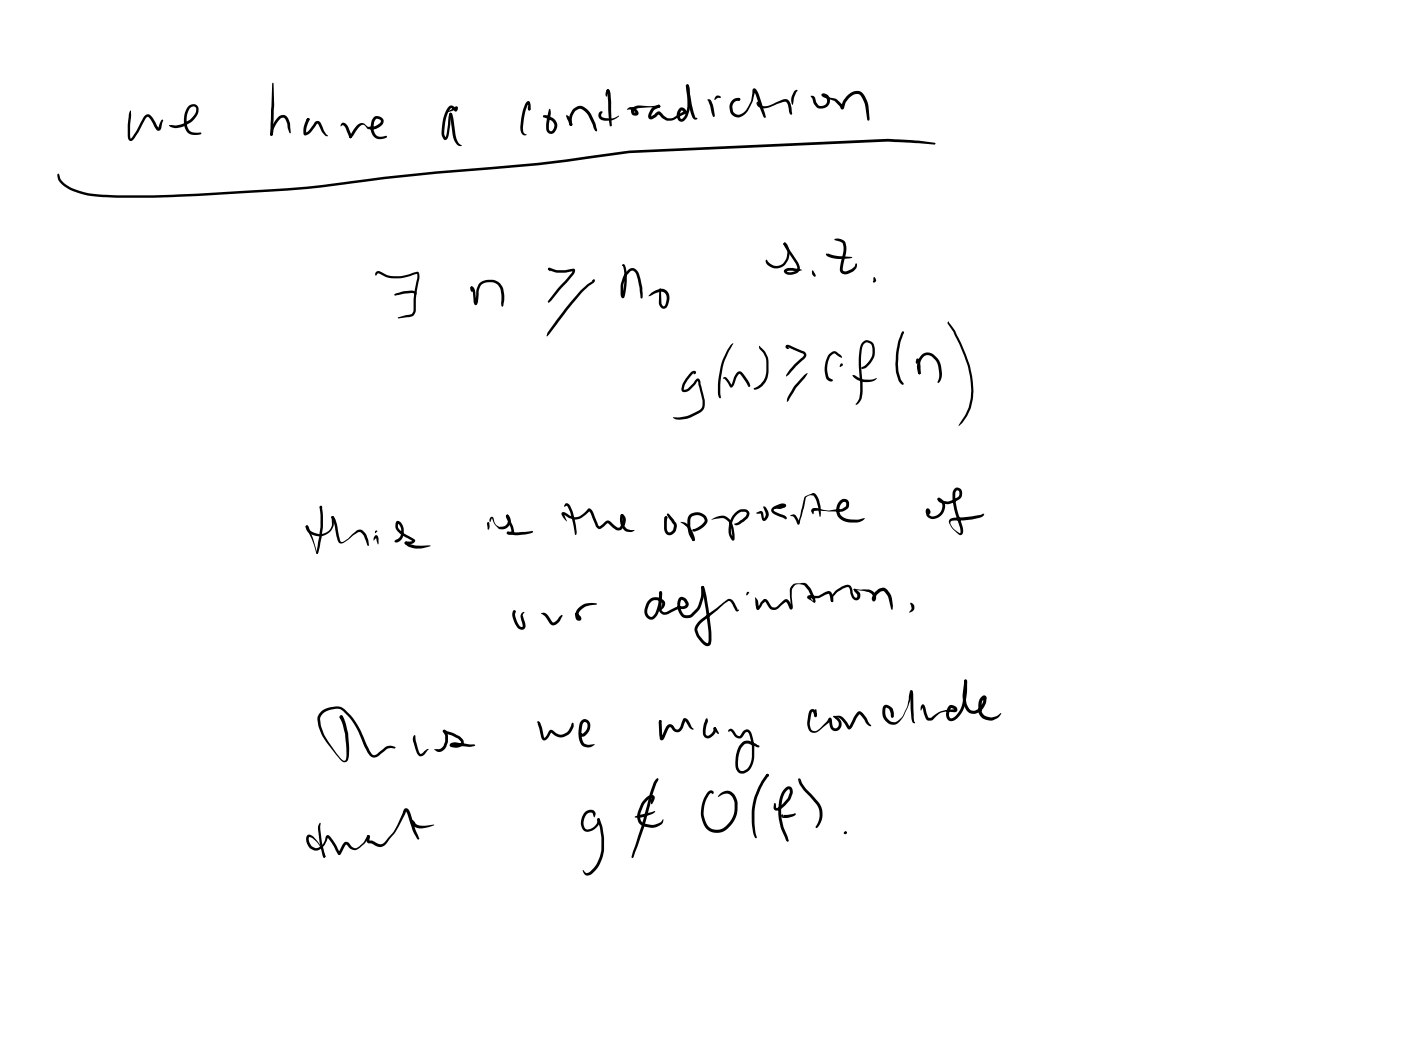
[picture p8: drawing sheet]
<svg xmlns="http://www.w3.org/2000/svg" width="108mm" height="81mm" viewBox="0 0 108 81" stroke-linecap="round" stroke-linejoin="round" font-family="sans-serif">
<g fill="#000">
<path d="M4.4 13.4h.1h.1a1.09 1.09 0 0 0 .6 .9 6 6 0 0 0 3 .7h.5a153.5 153.5 0 0 0 19.4-1.2 242.5 242.5 0 0 1 13.4-1.3l7-.9 19.9-.9 2.4 .1 1.3 .3h-.1l-3.6-.2-19.9 .9a156.3 156.3 0 0 1-14.9 1.6l-5.4 .6a133 133 0 0 1-20.6 1.2 4.3 4.3 0 0 1-3-1.2zM10 8.5l.1 .4-.1 .8 .1 1 1.1-1.8a.42 .42 0 0 1 .6 .3l.4 .7 .2-.7 .2 .1-.3 .7-.1 .1-.1-.1-.5-.8-.2-.2-.2 .1-.8 1.5a.28 .28 0 0 1-.4 .3 .28 .28 0 0 1-.2-.4v-.9zM13 9.6h.9l.8-.4a.75 .75 0 0 0 .4-.9l-.1-.1a.57 .57 0 0 0-.6 .6 1.17 1.17 0 0 0 .3 1.3l.8 .1v.1a.87 .87 0 0 1-.9 0 .87 .87 0 0 1-.4-.9v-.5a.78 .78 0 0 1 .8-.9l.3 .3a1.21 1.21 0 0 1-.8 1.2l-.2 .1a1.01 1.01 0 0 1-1.3 0zM21.5 9l.2-.1a.42 .42 0 0 1 .5 .3l.2 .4v.7l-.4-1-.2-.2a.58 .58 0 0 0-.5 .4l-.2 .4-.1 .5h-.2a1.8 1.8 0 0 1 .7-1.4zM20.8 10.3h.2v.1h-.1zM21 6.4h.1v1.7l-.1 2.1-.1 .3-.1-.1zM23.7 9.1l.1 .1-.2 .2zM23.7 9.1h.1v.2h-.2zM23.7 9.1h.1v.1l-.2 .6v.5l-.1-.1 .3-.1 .5-.7 .2-.1 .2 .2 .3 .6 .3 .4h-.1l-.4-.3-.3-.7-.1 .1a1.64 1.64 0 0 1-.8 .8h-.1a.62 .62 0 0 1-.1-.7zM26.3 9.5a.39 .39 0 0 1 .6 .4l.2 .6-.1 .1-.5-.9-.1-.1-.2 .1zM27.5 9.6l.4-.1 .5 .3 .5-.1 .4-.3v-.1l-.1-.1h-.2l-.2 .2v.5l.1 .3a.5 .5 0 0 0 .6 .3h.3a.71 .71 0 0 1-.8 .2 .71 .71 0 0 1-.4-.7v-.6a.49 .49 0 0 1 .4-.5 .49 .49 0 0 1 .6 .3v.1a.84 .84 0 0 1-.9 .7l-.4-.1-.2-.3h-.2l-.3 .3-.5 .6a.13 .13 0 0 1-.1 .1 .13 .13 0 0 1-.1-.1zM26.9 10.5h.2v.1h-.1z"/>
<path d="M34.6 8.2l.2-.1 .4 .3h-.1v-.1l.1 .1-.6 .2 .4-.3a.18 .18 0 0 1 .3 .1 .18 .18 0 0 1-.2 .2l-.4-.3a2.22 2.22 0 0 0-.4 1.4l-.1 .6 .1 .3 .3-1.7v-.2h.2l-.2 1.6a.37 .37 0 0 1-.4 .5l-.1-.3a3.8 3.8 0 0 1 .3-2zM34.7 8.7h.1v.2h-.2zM34.7 8.7h.1l.1 .2 .3 1.8 .4 .5h-.3l-.3-.5zM40.6 7.9a.22 .22 0 0 1 .3 0 .22 .22 0 0 1 0 .3v.2l-.1 .1-.1-.1-.1-.5 .1 .1-.2 .6-.2 1.3v.3l.3 .2h-.2l-.2-.2-.1-.4 .2-1.2zM40.7 8.2l.2 .1v.2h-.2zM42.3 8.4h.1v.3l-.1 1.3 .1 .1 .2-.1a.47 .47 0 0 0-.2-.8l-.3-.1a.13 .13 0 0 1-.2-.1 .13 .13 0 0 1 .1-.1l.5 .1a.63 .63 0 0 1 .5 .7 .63 .63 0 0 1-.7 .6l-.1-.1a.71 .71 0 0 1-.1-.7zM43.7 8.9l.2 .2a.48 .48 0 0 1 .1 .6l-.4-.8zM44.2 8.4a.71 .71 0 0 1 1.1 .1l.6 1 .1 .6a.43 .43 0 0 1-.3-.5l-.5-.8-.5-.4a.92 .92 0 0 0-.6 1.2v.1a.29 .29 0 0 1-.3-.5l.1-.3zM43.9 9.5h.1l.1 .2h-.1zM46.2 8.6h.2l-.1 .3 .3 .2h.6l.5-.2-.5 .4h-.7l-.4-.2v-.3zM46.8 6.9l.2 .1-.3 .5v-.3zM46.8 6.9h.1l.1 .3 .1 2.5-.2-.4z"/>
<path d="M48.3 8.4a.54 .54 0 0 1 .9 .3l-.2 .2a.39 .39 0 0 1-.4-.4 .39 .39 0 0 1 .5-.4l1.1 .1 .6-.1 .1 .1-.2 .1h-1.6l-.2 .2v.2h.1l-.2-.2zM50.2 8.3l.6-.2 .1 .1-.1 .1a.74 .74 0 0 0-.6 .7l.2-.2a.37 .37 0 0 1 .4-.2 .37 .37 0 0 1 .3 .3l.3 .2a.83 .83 0 0 0 .8-.2l.5-.3-.2-.1a.49 .49 0 0 0 0 .7h.1l.2-.3a3.6 3.6 0 0 0 .1-2v-.3a.19 .19 0 0 1 .2 0 .19 .19 0 0 1 0 .3l.1 .5a3 3 0 0 1-.2 1.6l-.4 .4a.55 .55 0 0 1-.5-.6 .55 .55 0 0 1 .5-.5l.3 .2v.2l-.7 .4a.93 .93 0 0 1-1.5-.3l-.4 .4-.3-.1v-.3zM52.9 6.5l.2 .1 .2 1.4 .3 1.1a.1 .1 0 0 1 .1 .1 .1 .1 0 0 1-.2 0l-.1-.1a8.2 8.2 0 0 1-.5-2.6zM54.5 7.6l.3 .1 .1 .4 .2 .8-.1 .1zM55.2 7.4h.2l.2 .1-.5 .2h-.1zM56.7 7.7l.2-.2 .1 .2-.1 .1zM56.4 7.7a.44 .44 0 0 1 .6 0l-.4 .1a.58 .58 0 0 0-.1 .7l.1 .3h.4a1.15 1.15 0 0 0 .7-.7l.2-.3 .1-.6a.2 .2 0 0 1 0-.3 .2 .2 0 0 1 .3 .1l.6 1.7 .1 .4-.2-.2-.7-1.9h.1v.1a2.36 2.36 0 0 1-1.2 1.9l-.5-.1a.86 .86 0 0 1-.1-1.2zM58.3 7.9h.2v.1h-.1l.1-.1 .2 .2 .3 .1 1.3-.5a.43 .43 0 0 1 .6 .3l.1 .8a.34 .34 0 0 1-.2-.4l-.1-.4-.2-.2-1.6 .6-.5-.2-.1-.2zM60.4 18.7h.1v.2h-.1zM60.4 18.8l.1-.1 1 1.5a.58 .58 0 0 1 .1 .7 .58 .58 0 0 1-.7 .3l-.4-.1a.22 .22 0 0 1-.1-.3 .22 .22 0 0 1 .2-.1h.5l.7 .1-1.2 .1 .3 .1 .4-.1 .1-.1v-.2zM61.2 7l.2-.1 .1 .1-.3 .5-.1 .6a.95 .95 0 0 1 .1-1.1zM62.5 7.4a.27 .27 0 0 1 .3 .2l.3 .5 .3 .1 .2-.2 .1-.2v-.2l-.3-.2v-.1l.3 .2a1.33 1.33 0 0 1 1.3 .8l-.2-.1a1.63 1.63 0 0 1 .9-1.1 .65 .65 0 0 1 .9 .3l.3 .8 .1 .9-.1 .2-.1-.1-.2-1.1-.2-.7a.44 .44 0 0 0-.8 0 1.3 1.3 0 0 0-.6 .9v.1a.23 .23 0 0 1-.3-.2 2.27 2.27 0 0 0-1.3-.8 .18 .18 0 0 1 0-.2 .18 .18 0 0 1 .3 .1l.2 .1 .1 .3a.66 .66 0 0 1-.6 .7 .66 .66 0 0 1-.7-.5z"/>
<path d="M63.7 19.6v-.1l.8 .2 1.2 .1-.7 .1a1.52 1.52 0 0 1-1.4-.3zM64.3 18.4h.5a.65 .65 0 0 1 .4 .9l-.2 1.5 .2 .1 .4-.2 .2-.2 .2-.2-.1 .4-.5 .4a.45 .45 0 0 1-.6-.1 .45 .45 0 0 1-.1-.5l.3-1.1v-.5l-.1-.2-.6-.2zM24.7 39h.1l-.1 .3zM24.7 39l.1 .1v.1l-.2-.1zM24.6 39h.2v.1a8.3 8.3 0 0 1-.3 3.5v.1l-.1-.1 .1-.8a8.4 8.4 0 0 0 .1-2.8zM25.5 39.8h.2v.1h-.1zM25.6 39.8a1.13 1.13 0 0 1 .4 1l.2 .8 .1 .2 .5-.3 .7-.6 .3-.1a1.01 1.01 0 0 1 .6 .8v.5l-.4-.8-.3-.3-1.2 .8-.3 .1-.2-.3zM29 21l.3-.1a3 3 0 0 0 2.8 0 .42 .42 0 0 1 .2 .7l-.3 1.8a.98 .98 0 0 1-.1 .9l-.4 .1-.9 .1 1.1-.3 .1-.2 .1-1 .3-1.7v-.2h-.2a2.81 2.81 0 0 1-2.9 0 .09 .09 0 0 1-.1 .1 .09 .09 0 0 1-.1-.1zM30.4 22.7l.6-.2 .6-.1a.31 .31 0 0 1 .5 .3l-.1 .1-.1-.2h-.2l-1.3 .2zM36.3 22.1a.42 .42 0 0 1 .3 .5l.1 .8h-.1l.1-.5a1.53 1.53 0 0 1 .2-1.1 1.27 1.27 0 0 1 1.7 .1 1.51 1.51 0 0 1 .3 1.2l-.2 .5-.1-.2v-1.1l-.2-.3a1.07 1.07 0 0 0-1.3 0l-.2 .4-.1 .8a.19 .19 0 0 1-.1 .3 .19 .19 0 0 1-.2-.3l-.1-.8-.2-.2zM36.3 22.1h.1v.2a.11 .11 0 0 1 .1 .2 .11 .11 0 0 1-.2 0 .11 .11 0 0 1 0-.1zM39 39.7h.2l-.1 .2-.1-.1z"/>
<path d="M39 39.7h.2l.2 .6a.7 .7 0 0 1 .2 .8l-.2 .1a.22 .22 0 0 1-.2 0 .22 .22 0 0 1-.1-.2l.3-.1zM42.3 20.7l.6 .1 1.3-.1a.28 .28 0 0 1 .1 .3 .28 .28 0 0 1-.2 .2l-1.8 2.1v-.1l.7-1 1-1.1 .1-.3 .1 .1-.6 .1h-.7l-.7-.2zM42.2 20.7h.2v.2zM43.6 38.8h.1l.1 .1a3.5 3.5 0 0 1 .6 1.7v.4v.2l-.5-1.8-.2-.4h-.2zM45.6 21.6l.2-.1v.1l-.1 .1zM44.8 22.4l.9-.9a.19 .19 0 0 1 .1 .2 .19 .19 0 0 1-.2 .2 13.7 13.7 0 0 0-2.7 3l-.8 1 .1-.2 .6-1zM48 20.4v-.1a.88 .88 0 0 1 .3 .9v.2a2.42 2.42 0 0 1-.3 1.6l-.2-.2a2.66 2.66 0 0 1 .2-1.5l.1-.1a.77 .77 0 0 1 .7-.5l.3 .2 .3 .6 .1 .7v.8h-.1l-.1-.9-.3-1.1-.3-.1-.4 .4a2.27 2.27 0 0 0-.3 1.4l.1 .1h-.2l.1-.1a4.2 4.2 0 0 0 0-2.2h-.1zM47.8 39.7l.2-.1v.2a.92 .92 0 0 0 .3 1l.6 .1-.2 .1h-.4a1.01 1.01 0 0 1-.5-1.3zM50.2 22.6l.7-.3a.74 .74 0 0 1 .7 .4 .74 .74 0 0 1-.1 .7l-.1 .3-.2 .1-.2-.1-.2-.2v-1.2l.1-.1 .1 1.2 .1 .2h.1l.2-.6-.2-.4-.2-.1h-.2l-.8 .3zM51.3 39.8l.1 .1-.1 .1-.1-.1zM51.4 39.6h.1h.1l.6 .9-.2 .5-.4 .2a.44 .44 0 0 1-.4-.5v-.5a.26 .26 0 0 1 .2-.4v1l.1 .2h.1l.3-.2v-.3zM51.4 39.6h.1v.1z"/>
<path d="M53.2 28.7l.2-.1a.15 .15 0 0 1 .2 0 .15 .15 0 0 1 0 .2h-.1v-.1l-.2 .1a1.89 1.89 0 0 0-.6 1.2l.3-.1 .5-.5a.25 .25 0 0 1 .3-.2 .25 .25 0 0 1 .2 .3v.2a2.99 2.99 0 0 1 .3 1.8l-.4 .3a2.62 2.62 0 0 1-1.7 .5l-.3-.2h.9l1-.4a.7 .7 0 0 0 .3-1l-.3-1.4-.2 .3a1.27 1.27 0 0 1-.8 .6 .23 .23 0 0 1-.3-.1 .23 .23 0 0 1 0-.2 2.58 2.58 0 0 1 .7-1.2zM55.7 29.1a.28 .28 0 0 1 .3 0 .28 .28 0 0 1 .2 .2l.2 .4h-.1l.1-.2a.98 .98 0 0 1 .5-.9l.2 .1 .3 .2 .3 .6 .1 .2-.1 .1h-.1l.1-.1-.1 .1-.6-1-.3 .3-.1 .4a.24 .24 0 0 1-.1 .3 .24 .24 0 0 1-.3 0l-.3-.5zM56.3 26.5h.2l-.2 .4a6.1 6.1 0 0 0-.8 3.5l.1 .2-.1 .1a2.06 2.06 0 0 1-.1-1.6 5.1 5.1 0 0 1 .9-2.5zM58.3 39.5l.3-.1h.1l.2 .6 .1-.4-.1-.4a.09 .09 0 0 1-.1-.1 .09 .09 0 0 1 .1-.1l.3 .4a.49 .49 0 0 1-.4 .7l-.2-.5h-.3zM58.5 26.7l.4 .3 .3 .5v1.2l-.1 .5-.2 .3-.4 .4-.4 .1v-.1l.5-.3 .2-.2 .2-.7v-1.1l-.2-.4-.3-.3zM59.1 20l.2 .2a.75 .75 0 0 0 1.2-.1 1 1 0 0 0 0-1.2h-.1a.15 .15 0 0 1 .2-.2 .15 .15 0 0 1 .1 .2 1.1 1.1 0 0 1-.1 1.4 1.1 1.1 0 0 1-1.3 .2l-.3-.3zM59.5 39.1l.1-.1a1.06 1.06 0 0 1 .9-.2 .23 .23 0 0 1 0 .3 .23 .23 0 0 1-.3 .1h-.6l.8-.3v.1l-.4 .1-.4 .2 .9 .5 .1 .1-.1 .1v-.1v.1l-1-.5-.1-.2zM60.6 26.6h.2l1.2 .5 .1 .3-.1 .2-1.4 1.4v-.1l.2-.4 1.1-1.1v-.1l-1.2-.5v-.1l.1 .2h-.2l-.1-.2zM62 38.3l.5-.2a.26 .26 0 0 1 .4 0 2.21 2.21 0 0 1 .3 1.7h-.1a3.3 3.3 0 0 0-.4-1.6h-.3l-.3 .1-.5 2.1a.28 .28 0 0 1-.3-.3l-.1-.3-.3-.1 .2-.1 .2 .1 .3 .6h-.1zM61.9 28.9l.3-.1-1.6 2.2v-.2a4.9 4.9 0 0 1 1.2-1.7zM62.6 39.2a1.73 1.73 0 0 1 1.1 .1h.7a.9 .9 0 0 0 .8-.3v-.3h-.2a.72 .72 0 0 0-.3 .8 .72 .72 0 0 0 .7 .5h.7l.5-.1a.4 .4 0 0 1-.5 .4h-.6a.98 .98 0 0 1-.9-.5 .98 .98 0 0 1 0-1.1l.3-.2h.4l.1 .3-.1 .4a.98 .98 0 0 1-.9 .2h-1.6l-.1 .2-.2-.2zM62.6 20.9h.1l.2 .4a.22 .22 0 0 1-.3-.3z"/>
<path d="M64.8 28a.1 .1 0 0 1 .1 0 .1 .1 0 0 1 0 .1 .1 .1 0 0 1-.1 .1h.1l-.2 .1zM63.9 27.3l.3-.2h.2l.4 .3 .1 .1-.6-.3-.1 .1a1.49 1.49 0 0 0-.5 1.3l.1 .5 .2 .1a.14 .14 0 0 1 .2 0 .14 .14 0 0 1-.1 .2 .14 .14 0 0 1-.2 0l-.2-.3a2.22 2.22 0 0 1 .1-1.6zM65.7 28.9h.2a1.77 1.77 0 0 0 1.7 .3 1.34 1.34 0 0 1-1.9-.3zM66.4 28.4h.1zM66.5 26.4a.54 .54 0 0 1 .8 .2l.1 .2a1.48 1.48 0 0 1-.9 1.6l-.1-.1 .6-.5a1.27 1.27 0 0 0 .2-1.2l-.5-.2a.63 .63 0 0 0-.3 .6v1.2a7.6 7.6 0 0 1 0 2.6l-.4 .4-.1-.1 .3-.4a6.4 6.4 0 0 0 0-2.4 2.79 2.79 0 0 1 .3-1.9zM66.4 28.3v.1zM67.3 21.4h.1l.1 .2-.1 .2-.1-.1zM69.5 25.6l.1-.1v.2h-.1zM69.5 25.6h.1v.2a5.5 5.5 0 0 0-.3 3.1l.3 .6v.1h-.1a1.25 1.25 0 0 1-.4-.8l-.1-1a4.5 4.5 0 0 1 .5-2.2zM70.6 27.6h.2l.1 .2v.9l-.1 .1-.1-.1v-.9l.1-.1-.1 .2a.1 .1 0 0 1 0 .1 .1 .1 0 0 1-.2 0 .1 .1 0 0 1 .1-.1zM71 27.3a.7 .7 0 0 1 1 0 1.67 1.67 0 0 1 .6 1.6l-.1 .4a.13 .13 0 0 1-.1 .2 .13 .13 0 0 1-.2-.1l.2-.4-.1-.9-.2-.4-.4-.3h-.4l-.3 .3-.1 .5v.5l-.1 .1a1.17 1.17 0 0 1 0-1.1zM71.4 39.2h.1l.1 .1 .1 .2-.1 .2-.1-.3v-.1l.1 .4a.68 .68 0 0 0 .9-.3 .68 .68 0 0 0-.2-.9h-.1l.1-.1h.1a.86 .86 0 0 1 .2 1.2 .86 .86 0 0 1-1.2 .2l-.1-.3z"/>
<path d="M72.3 38.4h.1v.1v-.1l.1 .1a.98 .98 0 0 0 1.1-.1l.2-.1 .1-.2v-.3h-.2l-.1 .1a3.4 3.4 0 0 0 .3 1.9l.3 1.1a.22 .22 0 0 1-.1 .3 .22 .22 0 0 1-.2 0l-.5-.4-.2-.4-.1-.2 .1-.2 .3-.1 1.4-.1 .9-.2a.28 .28 0 0 1-.1 .3 .28 .28 0 0 1-.3 0l-2.1 .3-.1 .2 .2 .3 .6 .4v-.4l-.3-.8a2.88 2.88 0 0 1-.2-2.2 .41 .41 0 0 1 .6 0 .41 .41 0 0 1 0 .6l-.1 .1a1.38 1.38 0 0 1-1.6 .3l-.1-.1zM73.1 24.8l.5 .7 1.1 2.6 .3 1.3v1.2a3.8 3.8 0 0 1-1.1 2.2 4.5 4.5 0 0 0 .9-2.1v-1.2l-.2-1.3-.7-1.7-.4-.9-.5-.7zM23.6 40.5h.1v.1a.96 .96 0 0 0 1.3 .5 .96 .96 0 0 0 .5-1.2l.1-.1 .1 .1a1.15 1.15 0 0 1-.7 1.4 1.15 1.15 0 0 1-1.5-.7zM23.6 40.5h.1l.1 .1 .7 2-.1 .1zM24.4 42.6h.1zM26.2 55.1l.2 .1-.1 .2-.1-.1zM24.8 54.8a1.4 1.4 0 0 1 1.9 0 7.5 7.5 0 0 1 1.7 2.9l.3 .4 .1 .1 1-.7a.68 .68 0 0 1 .7 .1l-.7 .1-.6 .5a.48 .48 0 0 1-.7 0l-.4-.6a6.3 6.3 0 0 0-1.7-2.8l-.2-.2h-.3a1.22 1.22 0 0 0-1.2 .7 3.2 3.2 0 0 0 .8 2.1l.9 1.2h.2l.1-.4a6.1 6.1 0 0 0-.5-3l.1-.1 .1 .1a6.1 6.1 0 0 1 .4 3.4l-.1 .1a.41 .41 0 0 1-.5-.2l-.8-1a2.99 2.99 0 0 1-.9-2.3zM26.2 55.2h.2l.1 .2v.1l-.3-.2zM28.9 41.3a.27 .27 0 0 1 .3 .1 .27 .27 0 0 1 0 .3l-.1 .2-.2-.5h.1l-.2 .2zM28.9 40.9h.2l-.2 .2zM30.6 40.2h.2l.3 .4v.5l-.1 .3a.44 .44 0 0 1-.6 .3l.4-.3 .1-.2v-.5l-.2-.4a.44 .44 0 0 0 .1 .6l1.1 .6a.25 .25 0 0 1 0 .3 .25 .25 0 0 1-.3 .1h-.4v-.2h.4l.2-.1v.1l-.6-.3a.94 .94 0 0 1-.7-1.1zM31.2 41.8h.2v.1h-.2z"/>
<path d="M31.2 41.8h.2a1.69 1.69 0 0 0 1.2 .2l.6 .1a2.22 2.22 0 0 1-1.7 0l-.3-.2zM31.9 56.7h.1v.4l.4 1 .6-.4-.4 .5a.32 .32 0 0 1-.5-.2l-.3-1zM34.1 56.3h.2a.96 .96 0 0 1 .2 .9l-.1 .2a.55 .55 0 0 1-.3 .5 .55 .55 0 0 1-.6-.2h.4l.3-.3 .1-.3v-.4l-.2-.3zM34.1 56.3l.8 .2a1.23 1.23 0 0 1 .8 .6v.1a.54 .54 0 0 1-.6 .4h-.3a.19 .19 0 0 1-.1-.3 .19 .19 0 0 1 .2-.1l1.7 .2v.1a2.9 2.9 0 0 1-1.5-.1l-.2 .1-.1-.2 .5 .1 .2-.1v-.2l-.2-.2-1.2-.5zM37.6 40.2l.1 .1-.1 .1h-.1zM37.6 40.3h.1v.4l-.1 .1zM37.8 39.9h.2l.2 .6 .3 .1h.2l.3-.1 .1-.2-.1-.6a.45 .45 0 0 1 .3 .6l-.3 .4-.5 .1-.4-.4-.2-.5-.2 .3zM39.1 41h.7l1.2-.1 .1 .1a3.2 3.2 0 0 1-2 .2h.1l-.2-.1zM39.6 47.1h.1l-.1 .2zM39.5 47.1h.2l-.1 .1h.1a1.53 1.53 0 0 0 .4 1.1h.1l.1-.1-.2-.8a.2 .2 0 0 1 .3-.2l-.1 .2 .2 .7v.3a.36 .36 0 0 1-.7-.1 1.22 1.22 0 0 1-.3-1.2zM41.4 55.6h.1l.1 .1 .3 1.2 .4-.5a.3 .3 0 0 1 .3-.2 .3 .3 0 0 1 .2 .3l.4 .1 .4-.1 .5-.8 .1 .3a1.07 1.07 0 0 1-.8 .8 1.1 1.1 0 0 1-1-.4l-.1 .4a.28 .28 0 0 1-.3 .3 .28 .28 0 0 1-.3-.3zM41.7 47.3a.52 .52 0 0 1 .7 .4l.2 .3 .6-.6h.2l-.4 .6-.4 .2-.2-.1-.4-.6z"/>
<path d="M43.3 39.5h.2l.4 .2 .5 .2 .3-.1 .5-.5a.24 .24 0 0 1 .3-.1 .24 .24 0 0 1 .2 .2l.5 1.2 .6-.5 .8 .5h.1l.3-.5-.1-.5h.1l.2 .3v.5l-.4 .4h-.3l-.7-.5a.68 .68 0 0 1-.7 .5l-.2-.3-.5-1.1v-.1l-.2 .3a1.15 1.15 0 0 1-1.1 .4l-.7-.4 .2 .6-.3-.5zM44.6 46.9a1.3 1.3 0 0 1 1.4-.4v.1a1.46 1.46 0 0 0-1.3 .5l-.1 .2v.4l-.3-.4 .1-.1 .3 .3a.23 .23 0 0 1-.1 .4 .23 .23 0 0 1-.3-.3l.1-.4zM44.8 55.5a.47 .47 0 0 1 .6 .1 .47 .47 0 0 1 0 .6l-.3 .5h-.4a.13 .13 0 0 1-.1-.1 .13 .13 0 0 1 .2-.1h.1a.67 .67 0 0 0 .3-.8l-.2-.1-.1 .4a1.67 1.67 0 0 0 .1 1.3l.3 .1 .5-.1a.67 .67 0 0 1-.7 .3 .67 .67 0 0 1-.5-.6v-1zM50.8 55.5h.2l-.1 .2zM50 46.2a.73 .73 0 0 1 1.2 .4l-.3 .4 .1-.6-.4-.2-.4 .2-.2 .2-.1 .6 .1 .3h.3a1.77 1.77 0 0 0 .5-1.3v-.3a.25 .25 0 0 1 .2-.3v.7a1.74 1.74 0 0 1-.7 1.4h-.3a.69 .69 0 0 1-.3-.9zM50.8 55.5l.2 .1 .1 1.3-.2-.1 .5-.9 .3-.1 .4 .4h.1l.2-.2 .2-.6a.24 .24 0 0 1 .2-.1 .24 .24 0 0 1 .2 .2l.4 .6a.11 .11 0 0 1-.1 .2 .11 .11 0 0 1-.1-.2l-.4-.5v-.1l-.1 .5a.46 .46 0 0 1-.4 .4 .46 .46 0 0 1-.5-.2l-.1-.1-.1-.1-.4 .8a.23 .23 0 0 1-.2 .2 .23 .23 0 0 1-.2-.3zM50.8 45.6h.2v.1v1.3l.1 .2 .3-.1 .8-.3 .6-.1v-.2l-.1-.2-.2-.1-.1 .3v.4l.3 .5h.5l.5-.6a2.72 2.72 0 0 0 .3-1.6l.1-.1 .2 .2a2.74 2.74 0 0 1-.5 1.8l-.4 .3a.72 .72 0 0 1-.8 .2 .72 .72 0 0 1-.4-.7 .62 .62 0 0 1 .3-.9l.3 .1 .2 .3 .1 .2-.1 .2-.3 .1-.5 .1-.8 .3-.3 .1-.2-.2-.1-.2zM51.2 39.8l.2 .1-.1 .3zM52.4 40.2h.1a1.35 1.35 0 0 1 1 1.4l-.1 .1-.1-.3a1.52 1.52 0 0 0-.9-1.1zM53.1 39.7l.3-.2h.5a.6 .6 0 0 1 .5 .3 .6 .6 0 0 1 0 .7l-.2 .1a1.08 1.08 0 0 1-.7 .4 .14 .14 0 0 1-.2-.2 .1 .1 0 0 1 .2 0l-.1 .1 .8-.6 .1-.2v-.1l-.3-.2-.3-.1-.4 .1-.1 .3a2.17 2.17 0 0 0 .3 1.4v.2h-.1a2.01 2.01 0 0 1-.4-1.9zM53.4 41.5h.1v.2h-.1zM54.1 45.2a.27 .27 0 0 1 .2 .4l.3 1.6a7.2 7.2 0 0 1 .2 2.4l-.3 .2-.3-.2-.5-.6-.2-.6a1.27 1.27 0 0 1 .6-.7l2-1.6 .4 .2 .3 .7h.1l-.1 .1h-.1l-.4-.7-.2-.1-1.3 1.1a2.27 2.27 0 0 0-1.1 1l.2 .6 .4 .4 .3 .1a6.7 6.7 0 0 0-.2-2.3z"/>
<path d="M54.4 55.4l.1-.1 .1 .1-.1 .1h.1l-.2 1 .1 .2h.1a.59 .59 0 0 0 .4-.6l.1-.1 .1 .1a.71 .71 0 0 1-.8 .8 .57 .57 0 0 1-.2-.7zM54.8 40a1.01 1.01 0 0 1 1.2-.2 1.01 1.01 0 0 1 .5 1l.1 .7a.14 .14 0 0 1-.1 .2 .14 .14 0 0 1-.2-.2 1.6 1.6 0 0 1 .9-2.3l.4 .1a.4 .4 0 0 1 0 .7l-.2 .1a.73 .73 0 0 1-.8 .3l.9-.6v-.2l-.1-.2a1.11 1.11 0 0 0-1.1 1.3 1.01 1.01 0 0 0 .2 .8h-.1v-.2a1.31 1.31 0 0 0-.6-1.3zM55 56.1l.1-.1 .1 .1-.1 .1zM55 56.1h.2l.2 .4-.1 .1-.3-.4zM56.2 56.2h.2l.4 .4 .1 .1 .3-.3a.38 .38 0 0 1 .5-.2 .38 .38 0 0 1 .2 .4 3.1 3.1 0 0 1-.1 2.7 .57 .57 0 0 1-.6 .3 .57 .57 0 0 1-.5-.5 1.98 1.98 0 0 1 .6-2h.4l.7 .3a.12 .12 0 0 1 .1 .1 .12 .12 0 0 1-.1 .1 .12 .12 0 0 1-.1 0l-.6-.3h-.3a1.77 1.77 0 0 0-.5 1.8l.1 .3h.2a1.04 1.04 0 0 0 .7-1.1 3.4 3.4 0 0 0-.3-1.9h-.2l-.3 .5h-.2a.63 .63 0 0 1-.5-.4l-.1-.2-.2 .1zM57.5 45.6h.1l.1 .1-.2 .2zM58.2 46l.2 .3 .1 .6-.1-.1 .5-.6a.31 .31 0 0 1 .4 .2l.2 .4h.2l.7-.5a.35 .35 0 0 1 .4-.1 .35 .35 0 0 1 .1 .4l.1 .2h-.1v-1.4l.3-.4 .7-.1 .3 .1 .3 .5 .3 .6v.3h-.1l-.4-.2a.18 .18 0 0 1-.1-.3 .18 .18 0 0 1 .3 0 1.11 1.11 0 0 0 1.2-.3l.2-.1a.48 .48 0 0 1 .3 .6v.3h-.1l-.2-.6h-.2a1.45 1.45 0 0 1-1.3 .3v-.1l.3 .4-.4-.9-.3-.4-.4-.1h-.3l-.3 .5 .1 1.1a.25 .25 0 0 1-.2 .4l-.3-.6-.5 .3a.56 .56 0 0 1-.8 .2l-.3-.5-.2 .1a.49 .49 0 0 1-.5 .5zM59.1 59.7v-.1l.1 .2a.1 .1 0 0 1-.1 0 .1 .1 0 0 1 0-.1l-.1 .1zM59.1 59.7h.1l-.3 .6-.5 1a5 5 0 0 0-.3 2.2l.2 1v.1l-.2-.3-.2-.7a5.2 5.2 0 0 1 .6-3.1zM62.4 54.7l.1-.1a.36 .36 0 0 1 .4 .5h-.1l.1-.5 .1 .5a.14 .14 0 0 1-.2 .2 .13 .13 0 0 1-.1-.2l-.1-.2-.2 .8 .1 .4 .1 .2a.54 .54 0 0 0 .7-.3l.5-.5a.18 .18 0 0 1 .2-.2 .18 .18 0 0 1 .1 .3l.1 .4 .1 .1h.2l.1-.2v-.2l-.4-.5a.54 .54 0 0 1 .7 .6 .54 .54 0 0 1-.8 .4l-.1-.2-.1-.5h.1l-.6 .5a.88 .88 0 0 1-.8 .5l-.1-.1a.7 .7 0 0 1-.3-.8zM64.4 45.5l.5-.3 .3-.1h.3l.1 .2 .3 .7h.1l.1-.2-.3-.3v-.1l.5 .4-.1 .4h-.3a1.39 1.39 0 0 1-.5-.9h-.2l-.7 .3-.3 .4v.3l-.1 .1-.1-.1 .1-.4zM64.2 55.2l.4-.1 .3 .1 .6 .8h-.1l.4-.8 .3-.3 .2-.1 .3 .3 .5 .8a.23 .23 0 0 1-.2 0 .23 .23 0 0 1-.2-.2l-.5-.7-.6 1.1-.2 .1-.6-.8z"/>
<path d="M65.8 45.4h.8a.68 .68 0 0 1 .9 .8 .19 .19 0 0 1-.3 0 .19 .19 0 0 1 0-.3l.2-.3 .3-.2 .3-.1h.2l.5 .7 .1 .9-.1 .1v-.1l-.3-1-.3-.4-.3 .1-.2 .2-.2 .4h-.1l-.1-.3-.2-.3-1.2-.1v-.1zM68.6 54.5a.56 .56 0 0 1 .2 .8l-.2-.1zM68.1 54.4l.3-.1a.69 .69 0 0 1 .4 .7v.3h-.1l-.2-.6-.2-.2-.1 .1a.7 .7 0 0 0 .2 .8 .7 .7 0 0 0 .8 .1 2.6 2.6 0 0 0 .8-1.9l.1-.3 .2-.1-.3 1.2a2.57 2.57 0 0 1-1 1.4 .94 .94 0 0 1-.9-.4 .94 .94 0 0 1 0-1zM70.1 46.5l.1-.1 .2 .3a.36 .36 0 0 1-.1 .4l-.3 .1 .2-.3zM70.1 53.2h.2l.1 .3 .1 2.2-.2-.1-.1-.3zM71 54.3l.2 .1 .4 .9h.1l.8-.5 1.1-.2-.1 .1-.2-.1-.1 .1-.1 .4 .2 .3a1.53 1.53 0 0 0 .9-1.5l.1-1.4 .1-.1h.1a3.4 3.4 0 0 1-.8 3 .48 .48 0 0 1-.6 .1 .48 .48 0 0 1-.2-.6 .44 .44 0 0 1 .3-.6 .44 .44 0 0 1 .6 .3 .21 .21 0 0 1-.1 .2 .21 .21 0 0 1-.2 .1h-.1a1.2 1.2 0 0 0-1.2 .3l-.5 .3a.33 .33 0 0 1-.4-.2l-.3-.8h.2l-.3 .2zM74.3 52.4a.23 .23 0 0 1 .2 .1 .23 .23 0 0 1 0 .3l-.1 .7a1.4 1.4 0 0 0 .4 1.2l.2 .1 .2-.1a.9 .9 0 0 0 .5-.6l.1-.3h.1l-.2 .3-.1 .6 .1 .2 .2 .2 .5 .2 .4-.1 .3-.3-.2 .4-.5 .2a.87 .87 0 0 1-1-.8v-.6a.44 .44 0 0 1 .5-.5l.1 .2-.1 .4a1.15 1.15 0 0 1-.7 .8 .8 .8 0 0 1-1-.8v-.6zM24.6 63.4h.1v.5l.1 1 .3 1.1-.1 .1-.1-.1-.3-1.1-.1-1.1zM23.7 64.4a.4 .4 0 0 1 .5 .1l.6 .9 .3 .5-.1 .2-.2-.5a1.58 1.58 0 0 0-1-1.1v.4l.2 .3 .2 .1a.72 .72 0 0 0 .9-.6l.1-.4a1.92 1.92 0 0 1 .8 1.1l.2 .3h-.1l.3-.6 .2-.2h.3l.3 .4h.3l.5-.4 .3-.5 .2 .1-.4 .5-.7 .5-.4-.1-.3-.3-.5 .8-.2-.1-.7-1.3-.3 .6a.76 .76 0 0 1-1 .3 .76 .76 0 0 1-.3-1zM25 65.9h.1l-.1 .2h-.1zM28.3 64.4h.1l.1 .1h-.2zM28.3 64.4h.2l-.1 .4h.3l.3 .2a.47 .47 0 0 0 .7-.2l.7-.8 .7-1.5a.23 .23 0 0 1 .2-.2 .23 .23 0 0 1 .2 .1l.8 2.2-.1 .1-.3-.6-.6-1.6-.8 1.6-.6 .8a.69 .69 0 0 1-1.2 .2l-.4-.2z"/>
<path d="M31.6 63.2h.2v.2v-.1l.2 .2 .3 .1 1.1-.1v.1a1.75 1.75 0 0 1-1.3 .2 .56 .56 0 0 1-.5-.6zM31.6 63.2h.3l.2 .4-.5-.2zM45.1 62.6l.2-.2h.3l.2 .1 .1 .2-.1 .3-.1-.3-.2-.1-.3 .1-.1 .3a.62 .62 0 0 0 .1 .9l.4-.1 .3-.2 .1-.2v-.3l.1-.1 .1 .2a.88 .88 0 0 1-1.3 .7 1.12 1.12 0 0 1 .2-1.3zM46 63.1h.2v.1h-.1zM46 63.1h.2l.2 .5 .1 1.1a3 3 0 0 1-.9 2.6 .39 .39 0 0 1-.4 .2 .39 .39 0 0 1-.3-.5l.3 .3 .2-.1a2.48 2.48 0 0 0 .9-1.7v-1zM48.9 62.9l1.5-.4h.1l-.3 .2-.7 .3h-.6zM49.7 61.5a.39 .39 0 0 1 .4-.3 .39 .39 0 0 1 .4 .2l-.3 .6v-.5l-.4 .2-.2 .3-.2 .5a.62 .62 0 0 0 .4 1h.7l.4-.1 .2-.2-.1 .3-.4 .2-.4 .1-.5-.1a.84 .84 0 0 1-.5-1.3l.2-.5zM50.5 60l.2-.1v.2l-.4 .9a32 32 0 0 1-1.5 5.1h-.1v-.1l.1-.4 .6-1.9 .7-2.7zM54.6 61l.2-.1 .2 .1a.09 .09 0 0 1 0 .1 .1 .1 0 0 1-.2 0 1.96 1.96 0 0 0 0 2.7l.1 .1a1.27 1.27 0 0 0 1.5-.9l.2-.7v-.5l-.2-.4a.55 .55 0 0 0-.8-.1l-.3 .1 .2-.3a.78 .78 0 0 1 .9-.1 .78 .78 0 0 1 .4 .7v.6a1.67 1.67 0 0 1-2.1 1.8 2.11 2.11 0 0 1-.2-3zM60.5 60.7l.2-.1h.2l.1 .1 .1 .3-.2 .6-.3 .4a.81 .81 0 0 1-.9 .4l-.1-.2 .1-.3 .1 .4 .1-.1 .8-.7 .2-.4-.1-.3h-.1a1.41 1.41 0 0 0-.5 1.2 5.2 5.2 0 0 0 .6 2.7 .14 .14 0 0 1-.2 .1 .14 .14 0 0 1-.1-.2 4.2 4.2 0 0 1-.3-3.4zM60.2 62.8h.2l-.1 .1 .1-.1 .7-.1a.13 .13 0 0 1 .1 0 .13 .13 0 0 1 .1 .1l-.4 .2a.58 .58 0 0 1-.7-.1zM61.5 60h.2l.4 .7 1 1.1a1.46 1.46 0 0 1-.2 2 2.19 2.19 0 0 0 .2-1.4l-.2-.4-1.2-1.5-.2-.4h.1h-.1z"/>
<path d="M65 64.1h.1v.1v-.2l.2 .2-.2 .1z"/>
<circle cx="46.8" cy="7" r=".11"/>
<circle cx="50.8" cy="8.2" r=".11"/>
<circle cx="53" cy="6.6" r=".12"/>
<circle cx="47.9" cy="39.7" r=".11"/>
<circle cx="70.8" cy="28.7" r=".1"/>
<circle cx="50.9" cy="55.6" r=".09"/>
<circle cx="54.1" cy="45.3" r=".11"/>
<circle cx="59.1" cy="59.7" r=".11"/>
</g>
</svg>
